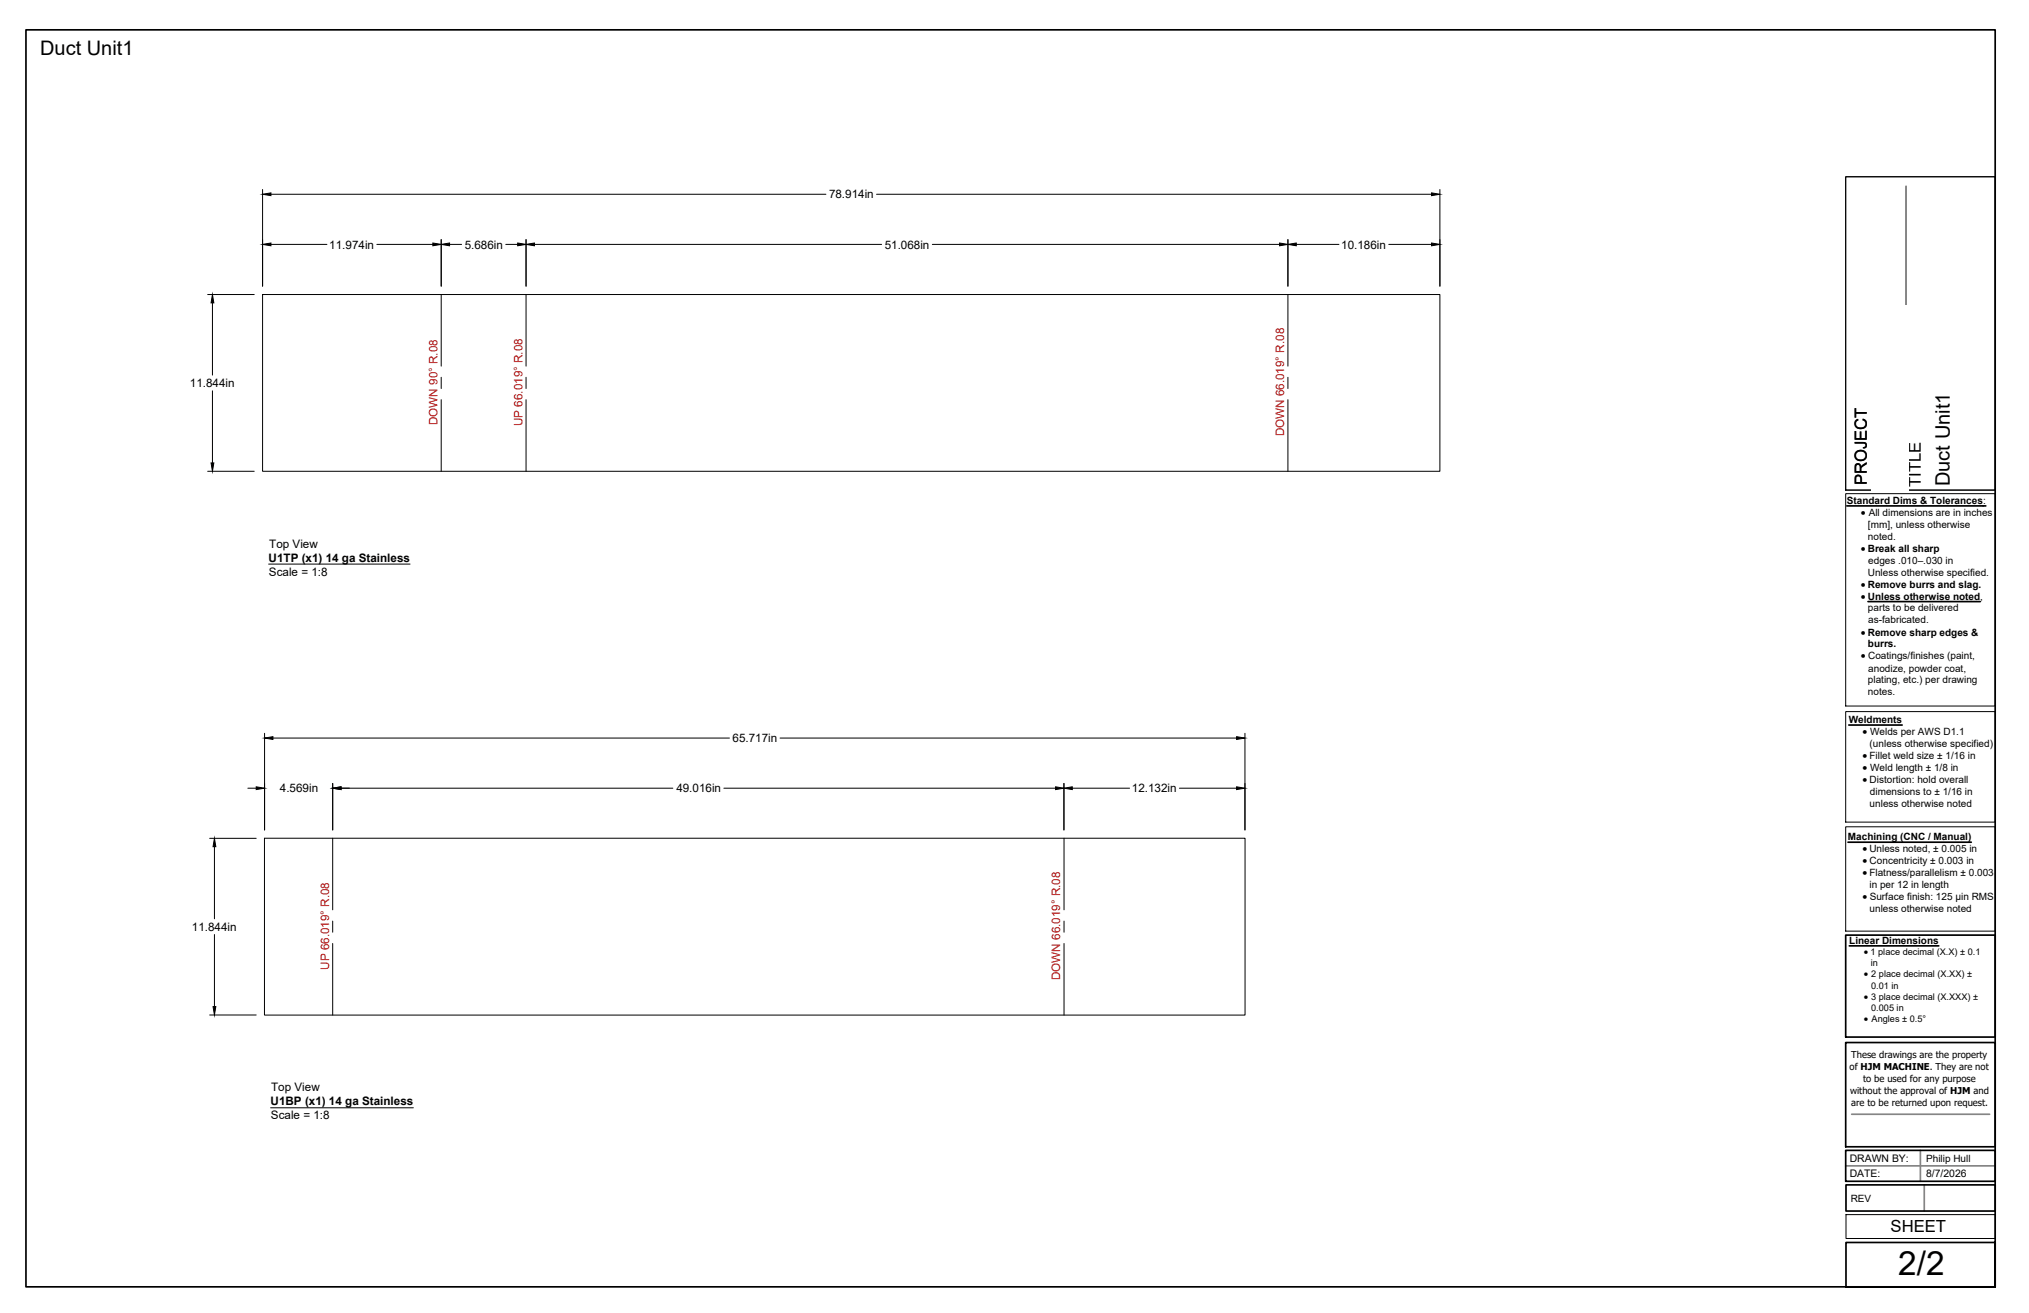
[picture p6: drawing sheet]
<svg xmlns="http://www.w3.org/2000/svg" width="432mm" height="279mm" viewBox="0 0 432 279" stroke-linecap="round" stroke-linejoin="round" font-family="sans-serif">
<defs><g id="words">
<text font-size="7.1" x="404" y="271.4">2/2</text>
<g font-size="4.3">
<text x="8.6" y="11.7">Duct Unit1</text>
<text x="415" y="103.4" transform="rotate(-90 415 103.4)">Duct Unit1</text>
</g>
<g font-size="3.5">
<text x="397.3" y="103.3" transform="rotate(-90 397.3 103.3)">PROJECT</text>
<text x="408.7" y="103.6" transform="rotate(-90 408.7 103.6)">TITLE</text>
<text x="402.3" y="262.1">SHEET</text>
</g>
<g font-size="2.5">
<text x="176.4" y="42.2">78.914in</text>
<text x="70.1" y="52.9">11.974in</text>
<text x="98.9" y="52.9">5.686in</text>
<text x="188.3" y="52.9">51.068in</text>
<text x="285.4" y="52.9">10.186in</text>
<text x="40.4" y="82.4">11.844in</text>
<text x="57.2" y="119.5">U1TP (x1) 14 ga Stainless</text>
<text x="57.3" y="116.5">Top View</text>
<text x="57.2" y="122.5">Scale = 1:8</text>
<text x="155.9" y="157.9">65.717in</text>
<text x="59.6" y="168.6">4.569in</text>
<text x="143.9" y="168.6">49.016in</text>
<text x="240.9" y="168.6">12.132in</text>
<text x="40.8" y="198.1">11.844in</text>
<text x="57.7" y="232.2">Top View</text>
<text x="57.6" y="235.2">U1BP (x1) 14 ga Stainless</text>
<text x="57.7" y="238.2">Scale = 1:8</text>
</g>
<g font-size="2.5" fill="#f00">
<text x="93.1" y="90.5" transform="rotate(-90 93.1 90.5)">DOWN 90° R.08</text>
<text x="111.2" y="90.7" transform="rotate(-90 111.2 90.7)">UP 66.019° R.08</text>
<text x="273.3" y="92.9" transform="rotate(-90 273.3 92.9)">DOWN 66.019° R.08</text>
<text x="70" y="206.4" transform="rotate(-90 70 206.4)">UP 66.019° R.08</text>
<text x="225.6" y="208.6" transform="rotate(-90 225.6 208.6)">DOWN 66.019° R.08</text>
</g>
<g font-size="2.3">
<text x="396" y="109.8">· All dimensions are in inches</text>
<text x="396" y="140.3">· Coatings/finishes (paint,</text>
<text x="396.4" y="156.4">· Welds per AWS D1.1</text>
<text x="396.4" y="161.5">· Fillet weld size ± 1/16 in</text>
<text x="396.4" y="164.1">· Weld length ± 1/8 in</text>
<text x="396.4" y="166.6">· Distortion: hold overall</text>
<text x="396.4" y="181.3">· Unless noted, ± 0.005 in</text>
<text x="396.4" y="183.9">· Concentricity ± 0.003 in</text>
<text x="396.4" y="186.4">· Flatness/parallelism ± 0.003</text>
<text x="396.4" y="191.6">· Surface finish: 125 µin RMS</text>
</g>
<g font-size="2.2">
<text x="396" y="117.4">· Break all sharp</text>
<text x="396" y="125">· Remove burrs and slag.</text>
<text x="396" y="127.6">· Unless otherwise noted,</text>
<text x="396" y="135.2">· Remove sharp edges &amp;</text>
<text x="393.7" y="250.5">DATE:</text>
<text x="393.7" y="247.2">DRAWN BY:</text>
<text x="409.9" y="250.5">8/7/2026</text>
</g>
<g font-size="2.1">
<text x="393" y="107.2">Standard Dims &amp; Tolerances:</text>
<text x="397.5" y="112.3">[mm], unless otherwise</text>
<text x="397.5" y="114.9">noted.</text>
<text x="397.6" y="119.9">edges .010–.030 in</text>
<text x="397.5" y="122.5">Unless otherwise specified.</text>
<text x="397.5" y="130.1">parts to be delivered</text>
<text x="397.5" y="137.8">burrs.</text>
<text x="397.6" y="132.7">as-fabricated.</text>
<text x="397.6" y="142.9">anodize, powder coat,</text>
<text x="397.5" y="145.4">plating, etc.) per drawing</text>
<text x="397.5" y="148">notes.</text>
<text x="393.4" y="153.8">Weldments</text>
<text x="397.9" y="159">(unless otherwise specified)</text>
<text x="397.9" y="171.7">unless otherwise noted</text>
<text x="398" y="169.2">dimensions to ± 1/16 in</text>
<text x="393.3" y="178.8">Machining (CNC / Manual)</text>
<text x="397.8" y="189">in per 12 in length</text>
<text x="397.9" y="194.1">unless otherwise noted</text>
<text x="393.6" y="200.8">Linear Dimensions</text>
<text x="396.7" y="203.2">· 1 place decimal (X.X) ± 0.1</text>
<text x="396.7" y="208">· 2 place decimal (X.XX) ±</text>
<text x="396.7" y="212.8">· 3 place decimal (X.XXX) ±</text>
<text x="396.7" y="217.6">· Angles ± 0.5°</text>
<text x="409.9" y="247.2">Philip Hull</text>
<text x="393.9" y="255.7">REV</text>
</g>
<g font-size="2">
<text x="398.2" y="205.6">in</text>
<text x="398.2" y="210.4">0.01 in</text>
<text x="398.2" y="215.2">0.005 in</text>
<text x="393.6" y="227.7">of HJM MACHINE. They are not</text>
<text x="394" y="225.2">These drawings are the property</text>
<text x="393.7" y="232.8">without the approval of HJM and</text>
<text x="396.5" y="230.3">to be used for any purpose</text>
<text x="393.9" y="235.3">are to be returned upon request.</text>
</g>
</g></defs>
<!-- layer: Visible -->
<path d="M55.9 62.7h250.5v37.6h-250.5zM56.3 178.4h208.7v37.6h-208.7z" fill="none" stroke="#000" stroke-width=".21"/>
<!-- layer: Bend Center -->
<g fill="none" stroke="#000" stroke-width=".21">
<path d="M93.9 62.7v15.2M112 62.7v15.2M274.1 62.7v15.2M93.9 80.3v2.4M93.9 85v15.3M112 80.3v2.4M112 85v15.3M274.1 80.3v2.4M274.1 85v15.3M70.8 178.4v15.2M226.4 178.4v15.2M70.8 196v2.4"/>
<path d="M226.4 196v2.4M70.8 200.8v15.2M226.4 200.8v15.2"/>
</g>
<!-- layer: Titleblock -->
<path d="M405.6 39.7v64.6M394.1 237.1h29.3M392.8 248.1h31.8M408.7 244.8v6.6M409.5 252.1v5.6" fill="none" stroke="#848484" stroke-width=".36"/>
<path d="M5.5 6.4h419.1v267.4v-9.4h-31.7v9.4h31.7h-419.1zM393 107.7h29.6M397.5 128h23.9M393.4 154.3h11.4M393.3 179.2h26.2M392.8 199h31.8v21.7h-31.8zM393.6 201.3h19M392.8 221.8h31.8v22.2h-31.8zM392.8 244.8h31.8v6.6h-31.8zM392.9 252.1h31.7v5.6h-31.7z" fill="none" stroke="#000" stroke-width=".36"/>
<path d="M392.8 37.6h31.8v66.7h-31.8zM392.8 105.1h31.8v45.1h-31.8zM392.8 151.4h31.8v23.5h-31.8zM392.8 175.9h31.8v22.2h-31.8zM392.9 258.5h31.7v5h-31.7z" fill="none" stroke="#000" stroke-width=".21"/>
<!-- layer: Notes -->
<path d="M57.2 120h30.1M57.6 235.7h30.4" fill="none" stroke="#000" stroke-width=".21"/>
<!-- layer: FD_Dimensions -->
<g fill="none" stroke="#000" stroke-width=".21">
<path d="M55.9 40.3v20.6M57.7 52h11.9M57.7 41.3h118.1M80.2 52h11.9M93.9 51v9.9M95.7 52h2.5M107.6 52h2.6M112 51v9.9M113.7 52h73.9M186.5 41.3h118.2M198.4 52h73.9M274.1 51v9.9"/>
<path d="M275.9 52h9M295.6 52h9.1M306.4 40.3v20.6M44.2 62.7h9.9M45.2 64.5v15.3M45.2 83.2v15.3M44.2 100.3h9.9M56.3 156v20.6M58.1 157.1h97.1M166 157.1h97.2M264.9 156v20.6M44.6 178.4h9.9"/>
<path d="M52.7 167.7h1.8M70.8 166.7v9.9M72.6 167.7h70.6M154.1 167.7h70.5M226.4 166.7v9.9M228.2 167.7h12.2M251 167.7h12.2M45.6 180.2v15.3M45.6 198.9v15.3M44.6 216h9.9"/>
</g>
<g fill="#000" stroke="#000" stroke-width=".21">
<path d="M55.9 52l1.8-.3v.6zM55.9 41.3l1.8-.3v.6zM92.1 51.7l1.8 .3-1.8 .3zM93.9 52l1.8-.3v.6zM110.2 51.7l1.8 .3-1.8 .3zM112 52l1.7-.3v.6zM272.3 51.7l1.8 .3-1.8 .3zM274.1 52l1.8-.3v.6zM304.7 51.7l1.7 .3-1.7 .3zM304.7 41l1.7 .3-1.7 .3zM45.2 62.7l.3 1.8h-.6zM44.9 98.5h.6l-.3 1.8z"/>
<path d="M56.3 157.1l1.8-.3v.6zM263.2 156.8l1.7 .3-1.7 .3zM54.5 167.4l1.8 .3-1.8 .3zM70.8 167.7l1.8-.3v.6zM224.6 167.4l1.8 .3-1.8 .3zM226.4 167.7l1.8-.3v.6zM263.2 167.4l1.7 .3-1.7 .3zM45.6 178.4l.3 1.8h-.6zM45.3 214.2h.6l-.3 1.8z"/>
</g>
<g fill="#fff" stroke="#fff" stroke-width=".35">
<path d="M399.4 66.2h5.3v37.3h-5.3z"/>
<path d="M399.4 87.5h5.3v16h-5.3z"/>
<path d="M399.4 66.2h5.3v19.8h-5.3z"/>
</g>
<path d="M398.3 64.9h7.9v39.5h-7.9z" fill="#fff"/>
<use href="#words"/>
</svg>
